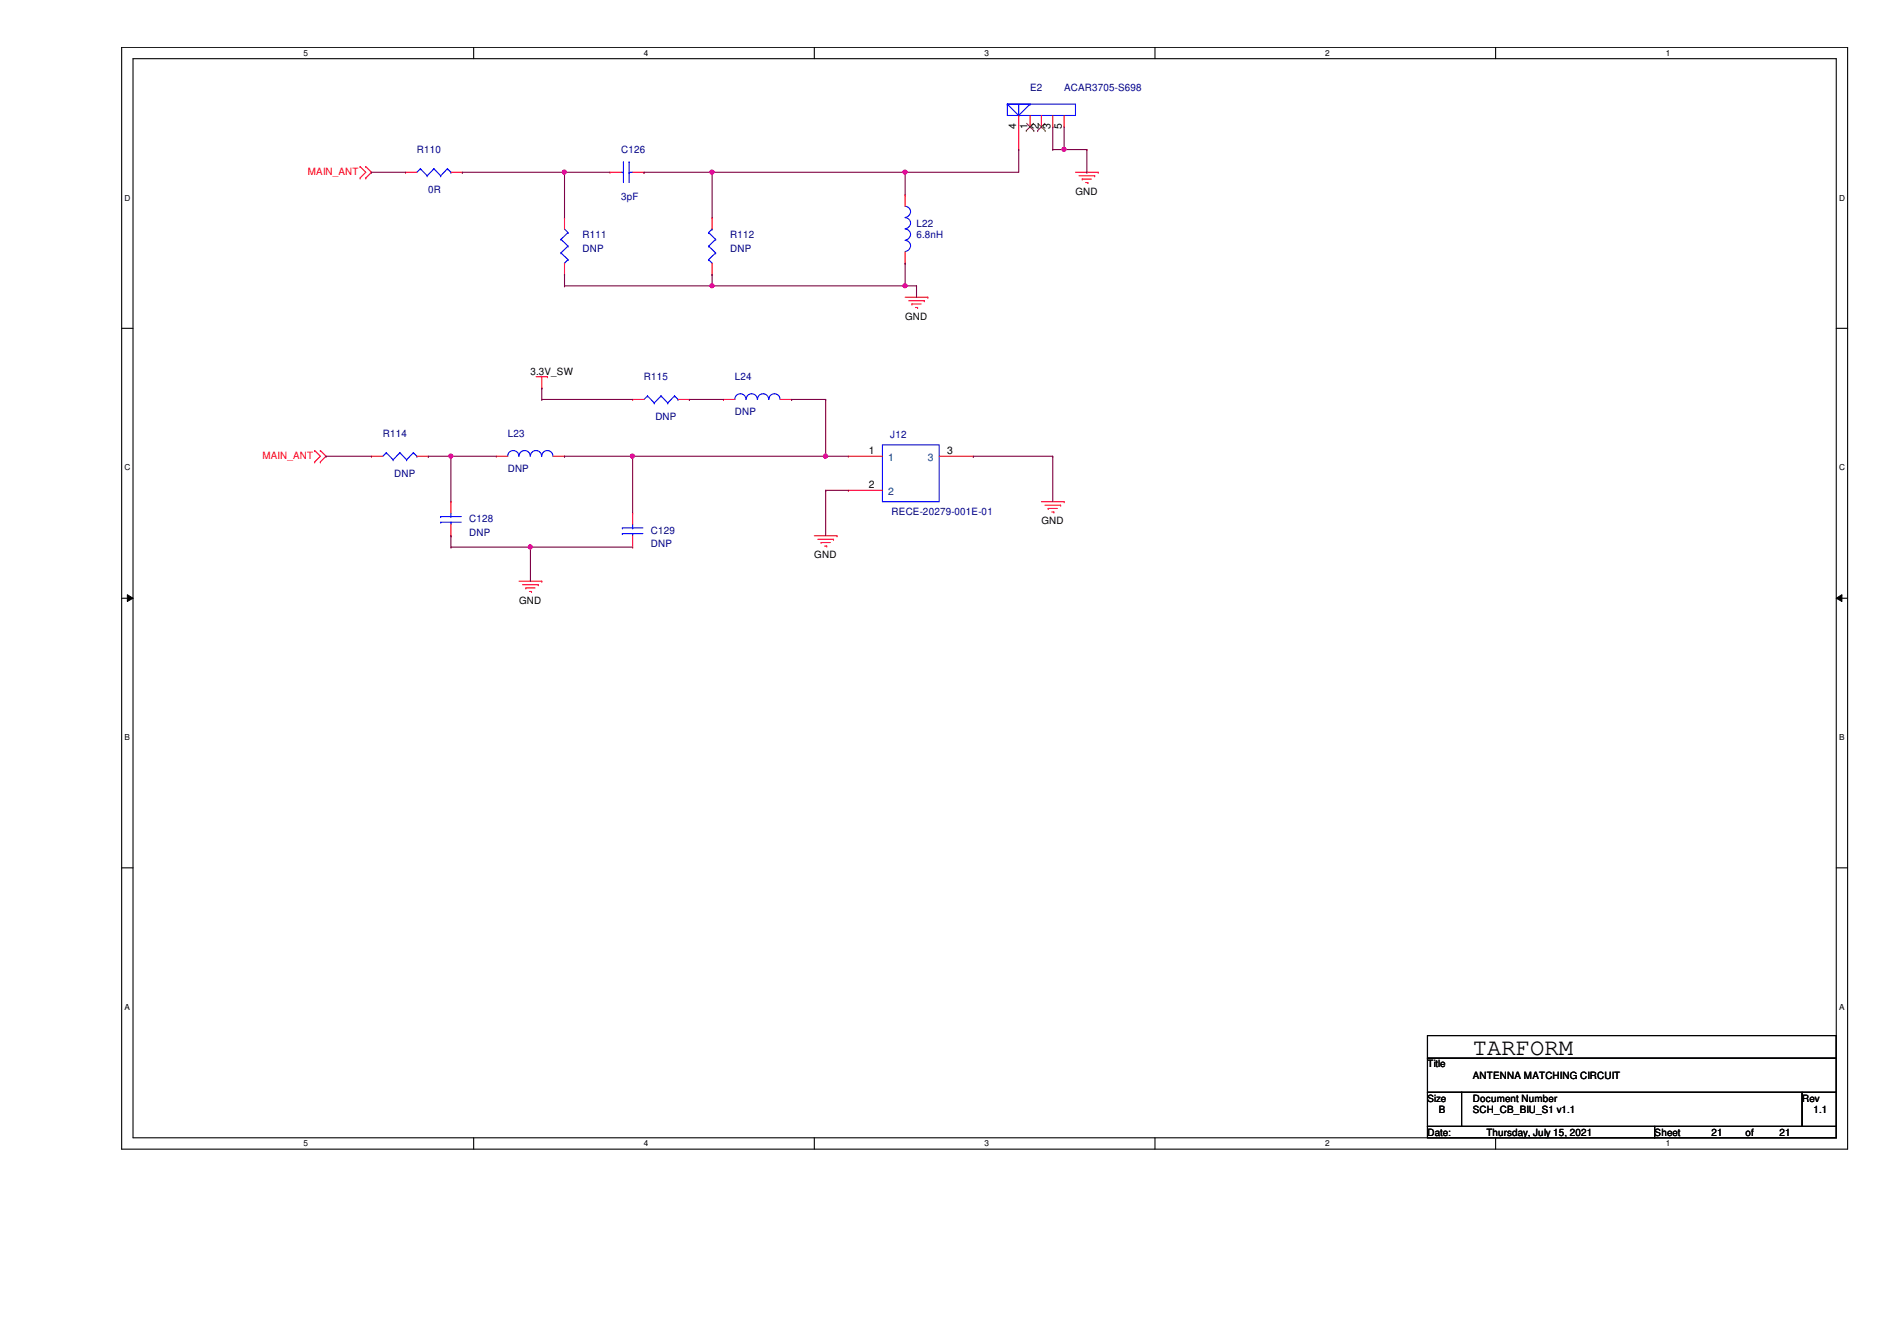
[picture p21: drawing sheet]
<svg xmlns="http://www.w3.org/2000/svg" width="297mm" height="210mm" viewBox="0 0 297 210" stroke-linecap="round" stroke-linejoin="round" font-family="sans-serif">
<defs><g id="words">
<text font-size="3.7" x="230.6" y="165.1">TARFORM</text>
<g font-size="1.6" fill="#000080">
<text x="161.3" y="14.2">E2</text>
<text x="166.6" y="14.2">ACAR3705-S698</text>
<text x="65.3" y="24">R110</text>
<text x="97.3" y="24">C126</text>
<text x="67.1" y="30.2">0R</text>
<text x="97.3" y="31.2">3pF</text>
<text x="143.5" y="35.5">L22</text>
<text x="91.2" y="37.3">R111</text>
<text x="91.2" y="39.4">DNP</text>
<text x="114.3" y="37.3">R112</text>
<text x="114.3" y="39.4">DNP</text>
<text x="143.5" y="37.3">6.8nH</text>
<text x="100.8" y="59.5">R115</text>
<text x="115.1" y="59.5">L24</text>
<text x="102.6" y="65.7">DNP</text>
<text x="115.1" y="65">DNP</text>
<text x="59.9" y="68.4">R114</text>
<text x="79.5" y="68.4">L23</text>
<text x="139.4" y="68.6">J12</text>
<text x="61.7" y="74.6">DNP</text>
<text x="79.5" y="73.9">DNP</text>
<text x="73.4" y="81.7">C128</text>
<text x="73.4" y="83.9">DNP</text>
<text x="101.9" y="83.5">C129</text>
<text x="139.6" y="80.7">RECE-20279-001E-01</text>
<text x="101.9" y="85.6">DNP</text>
</g>
<g font-size="1.6">
<text x="159.1" y="20.2" transform="rotate(-90 159.1 20.2)">4</text>
<text x="160.9" y="20.2" transform="rotate(-90 160.9 20.2)">1</text>
<text x="162.7" y="20.2" transform="rotate(-90 162.7 20.2)">2</text>
<text x="164.5" y="20.2" transform="rotate(-90 164.5 20.2)">3</text>
<text x="166.2" y="20.2" transform="rotate(-90 166.2 20.2)">5</text>
<text x="168.4" y="30.5">GND</text>
<text x="141.7" y="50.1">GND</text>
<text x="83.1" y="58.6">3.3V_SW</text>
<text x="136.1" y="71">1</text>
<text x="148.3" y="71">3</text>
<text x="136.1" y="76.4">2</text>
<text x="163.1" y="82.1">GND</text>
<text x="127.5" y="87.4">GND</text>
<text x="81.3" y="94.5">GND</text>
<text x="223.5" y="167.1">Title</text>
<text x="223.5" y="172.4">Size</text>
<text x="230.6" y="172.4">Document Number</text>
<text x="230.6" y="168.9">ANTENNA MATCHING CIRCUIT</text>
<text x="282.2" y="172.4">Rev</text>
<text x="223.5" y="177.8">Date:</text>
<text x="225.3" y="174.2">B</text>
<text x="230.6" y="174.2">SCH_CB_BIU_S1 v1.1</text>
<text x="232.7" y="177.8">Thursday, July 15, 2021</text>
<text x="259.1" y="177.8">Sheet</text>
<text x="268" y="177.8">21</text>
<text x="273.3" y="177.8">of</text>
<text x="278.6" y="177.8">21</text>
<text x="284" y="174.2">1.1</text>
</g>
<g font-size="1.6" fill="#f00">
<text x="48.2" y="27.3">MAIN_ANT</text>
<text x="41.1" y="71.8">MAIN_ANT</text>
</g>
<g font-size="1.6" fill="#004080">
<text x="139.1" y="72.1">1</text>
<text x="139.1" y="77.5">2</text>
<text x="145.3" y="72.1">3</text>
</g>
<g font-size="1.3">
<text x="47.5" y="8.7">5</text>
<text x="100.8" y="8.7">4</text>
<text x="154.2" y="8.7">3</text>
<text x="207.5" y="8.7">2</text>
<text x="260.9" y="8.7">1</text>
<text x="19.5" y="31.4">D</text>
<text x="288" y="31.4">D</text>
<text x="19.5" y="73.6">C</text>
<text x="288" y="73.6">C</text>
<text x="19.5" y="115.9">B</text>
<text x="288" y="115.9">B</text>
<text x="19.5" y="158.1">A</text>
<text x="288" y="158.1">A</text>
<text x="47.5" y="179.4">5</text>
<text x="100.8" y="179.4">4</text>
<text x="154.2" y="179.4">3</text>
<text x="207.5" y="179.4">2</text>
<text x="260.9" y="179.4">1</text>
</g>
</g></defs>
<path d="M19.1 7.4h270.2v172.5h-270.2zM20.8 9.2h266.7v168.9h-266.7z" fill="none" stroke="#000" stroke-width=".17"/>
<g fill="#fff">
<path d="M47.5 7.6h.7v1.4h-.7z"/>
<path d="M47.5 178.3h.7v1.4h-.7z"/>
</g>
<path d="M74.2 7.4v1.8M74.2 178.1v1.8" fill="none" stroke="#000" stroke-width=".17"/>
<g fill="#fff">
<path d="M100.8 7.6h.7v1.4h-.7z"/>
<path d="M100.8 178.3h.7v1.4h-.7z"/>
</g>
<path d="M127.5 7.4v1.8M127.5 178.1v1.8" fill="none" stroke="#000" stroke-width=".17"/>
<g fill="#fff">
<path d="M154.2 7.6h.7v1.4h-.7z"/>
<path d="M154.2 178.3h.7v1.4h-.7z"/>
</g>
<path d="M180.8 7.4v1.8M180.8 178.1v1.8" fill="none" stroke="#000" stroke-width=".17"/>
<g fill="#fff">
<path d="M207.5 7.6h.7v1.4h-.7z"/>
<path d="M207.5 178.3h.7v1.4h-.7z"/>
</g>
<path d="M234.2 7.4v1.8M234.2 178.1v1.8" fill="none" stroke="#000" stroke-width=".17"/>
<g fill="#fff">
<path d="M260.9 7.6h.6v1.4h-.6z"/>
<path d="M260.9 178.3h.6v1.4h-.6z"/>
<path d="M19.5 30.3h.9v1.4h-.9z"/>
<path d="M288 30.3h.9v1.4h-.9z"/>
<path d="M19.5 72.5h.9v1.4h-.9z"/>
<path d="M288 72.5h.9v1.4h-.9z"/>
</g>
<path d="M19.1 51.4h1.7M287.5 51.4h1.8" fill="none" stroke="#000" stroke-width=".17"/>
<g fill="#fff">
<path d="M19.5 114.7h.8v1.4h-.8z"/>
<path d="M288 114.7h.8v1.4h-.8z"/>
</g>
<path d="M19.1 93.6h1.7M287.5 93.6h1.8" fill="none" stroke="#000" stroke-width=".17"/>
<path d="M19.9 93.1l.9 .5-.9 .5zM287.5 93.6l.9-.5v1z" fill="#000"/>
<path d="M19.9 93.1l.9 .5-.9 .5zM287.5 93.6l.9-.5v1z" fill="none" stroke="#000" stroke-width=".16"/>
<g fill="#fff">
<path d="M19.5 156.9h.8v1.4h-.8z"/>
<path d="M288 156.9h.8v1.4h-.8z"/>
</g>
<path d="M19.1 135.8h1.7M287.5 135.8h1.8M223.5 162.1h64v3.6h-64zM223.5 165.6h64v5.4h-64zM223.5 171h5.4v5.3h-5.4zM223.5 176.3h35.6v1.8h-35.6zM228.9 171h53.3v5.3h-53.3zM259.1 176.3h28.4v1.8h-28.4zM282.2 171h5.3v5.3h-5.3z" fill="none" stroke="#000" stroke-width=".17"/>
<g fill="none" stroke="#f00" stroke-width=".17">
<path d="M159.5 18.1v5.3M161.3 19.9h.1M161.3 18.1v1.8M163.1 19.9h.1M163.1 18.1v1.8M164.8 19.9h.1M164.8 18.1v1.8M166.6 19.9h.1M166.6 18.1v1.8M56.4 26.1h.1M56.4 27.9h.1M56.4 26.1l.9 .9-.9 .9"/>
<path d="M57.3 27.9h.1M57.3 26.1h.1M57.3 26.1l.9 .9-.9 .9M63.5 27h.1M63.5 27h1.8M70.6 27h1.8M72.4 27h.1M88.4 34.1h.1M88.4 34.1v1.8M95.5 27h.1M95.5 27h1.8M99.1 27h1.7"/>
<path d="M100.8 27h.1M111.5 34.1h.1M111.5 34.1v1.8M141.7 30.5h.1M141.7 30.5v1.8M141.7 39.4v1.8M159.5 23.4h.1M168.4 27h3.6M169 27.5h2.4M169.5 28h.1M169.5 28h1.4M170 28.6h.3"/>
<path d="M170.3 28.6h.1M171.4 27.5h.1M172 27h.1M83.9 59h1.8M84.8 59v1.7M85.7 59h.1M88.4 43h.1M88.4 41.2v1.8M111.5 43h.1M111.5 41.2v1.8M141.7 41.2h.1M141.7 46.5h3.6"/>
<path d="M142.3 47.1h2.4M142.8 47.6h.1M142.8 47.6h1.4M143.3 48.1h.4M143.7 48.1h.1M144.7 47.1h.1M145.3 46.5h.1M49.3 70.5h.1M49.3 72.3h.1M49.3 70.5l.9 .9-.9 .9M50.2 72.3h.1M50.2 70.5h.1"/>
<path d="M50.2 70.5l.9 .9-.9 .9M58.2 71.4h.1M58.2 71.4h1.7M65.3 71.4h1.8M67.1 71.4h.1M70.6 78.5h.1M70.6 78.5v1.8M77.7 71.4h.1M77.7 71.4h1.8M84.8 60.7h.1M86.6 71.4h1.8M88.4 71.4h.1"/>
<path d="M99.1 62.5h.1M99.1 62.5h1.7M106.2 62.5h1.8M108 62.5h.1M113.3 62.5h.1M113.3 62.5h1.8M122.2 62.5h1.8M124 62.5h.1M132.8 71.4h.1M132.8 76.7h.1M132.8 71.4h5.4M132.8 76.7h5.4"/>
<path d="M147.1 71.4h5.3M152.4 71.4h.1M163.1 78.5h3.5M163.6 79.1h2.5M164.1 79.6h.1M164.1 79.6h1.5M166.1 79.1h.1M166.6 78.5h.1M70.6 83.9h.1M70.6 82.1v1.8M81.3 91h3.5M81.8 91.5h2.5"/>
<path d="M82.3 92h.1M82.3 92h1.5M82.9 92.6h.3M83.2 92.6h.1M84.3 91.5h.1M84.8 91h.1M99.1 85.6h.1M99.1 80.3h.1M99.1 80.3v1.8M99.1 83.9v1.7M127.5 83.9h3.6M128.1 84.4h2.4"/>
<path d="M128.6 84.9h.1M128.6 84.9h1.4M129.1 85.5h.4M129.5 85.5h.1M130.5 84.4h.1M131.1 83.9h.1M164.7 80.1h.3M165 80.1h.1"/>
</g>
<g fill="none" stroke="#00f" stroke-width=".17">
<path d="M157.7 16.3h10.7v1.8h-10.7zM157.7 16.3h.1M157.7 16.3h3.6M157.7 16.3l1.8 1.8M159.5 18.1h.1M159.5 16.3v1.8M161.3 16.3h.1M161.3 16.3l-1.8 1.8M65.8 26.4h.1M65.8 26.4l-.5 .6M65.8 26.4l1.1 1.1M66.9 27.5h.1"/>
<path d="M67.9 26.4h.1M67.9 26.4l-1 1.1M67.9 26.4l1.1 1.1M69 27.5h.1M70.1 26.4h.1M70.1 26.4l-1.1 1.1M70.1 26.4l.5 .6M70.6 27h.1M87.8 37.5h.1M87.8 39.6h.1M87.8 37.5l1.1 1M87.8 39.6l1.1 1"/>
<path d="M88.4 35.9l.5 .5M88.9 36.4h.1M88.9 38.5h.1M88.9 36.4l-1.1 1.1M88.9 38.5l-1.1 1.1M97.3 27h.3M97.6 27h.1M97.6 25.4h.1M97.6 25.4v3.2M98.5 25.4h.1M98.5 27h.1M98.5 27h.6"/>
<path d="M98.5 25.4v3.2M111 38.5h.1M111 36.4h.1M111 38.5l1.1 1.1M111 36.4l1.1 1.1M111.5 35.9h.1M111.5 35.9l-.5 .5M112.1 39.6h.1M112.1 37.5h.1M112.1 39.6l-1.1 1M112.1 37.5l-1.1 1M141.7 32.3a.87 .87 0 0 1 .9 .9 .87 .87 0 0 1-.9 .8"/>
<path d="M141.7 34.1a.87 .87 0 0 1 .9 .8 .87 .87 0 0 1-.9 .9M141.7 35.9a.87 .87 0 0 1 .9 .8 .87 .87 0 0 1-.9 .9M141.7 37.6a.87 .87 0 0 1 .9 .9 .87 .87 0 0 1-.9 .9M88.4 41.2h.1M88.9 40.6h.1M88.9 40.6l-.5 .6M111 40.6h.1M111 40.6l.5 .6M60.5 70.9h.1M60.5 70.9l-.6 .5M60.5 70.9l1.1 1.1M61.6 72h.1"/>
<path d="M62.6 70.9h.1M62.6 70.9l-1 1.1M62.6 70.9l1.1 1.1M63.7 72h.1M64.7 70.9h.1M64.7 70.9l-1 1.1M64.7 70.9l.6 .5M65.3 71.4h.1M79.5 71.4a.87 .87 0 0 1 .9-.9 .87 .87 0 0 1 .8 .9M81.3 71.4a.87 .87 0 0 1 .8-.9 .87 .87 0 0 1 .9 .9M83.1 71.4a.87 .87 0 0 1 .8-.9 .87 .87 0 0 1 .9 .9M84.8 71.4a.87 .87 0 0 1 .9-.9 .87 .87 0 0 1 .9 .9"/>
<path d="M101.4 62h.1M101.4 62l-.6 .5M101.4 62l1 1.1M102.4 63.1h.1M103.5 62h.1M103.5 62l-1.1 1.1M103.5 62l1.1 1.1M104.6 63.1h.1M105.6 62h.1M105.6 62l-1 1.1M105.6 62l.6 .5M106.2 62.5h.1"/>
<path d="M115.1 62.5a.87 .87 0 0 1 .8-.9 .87 .87 0 0 1 .9 .9M116.8 62.5a.87 .87 0 0 1 .9-.9 .87 .87 0 0 1 .9 .9M118.6 62.5a.87 .87 0 0 1 .9-.9 .87 .87 0 0 1 .9 .9M120.4 62.5a.87 .87 0 0 1 .9-.9 .87 .87 0 0 1 .8 .9M138.2 69.6h8.9v8.9h-8.9zM69 80.9h.1M69 81.7h.1M69 80.9h3.2M69 81.7h3.2M70.6 81.7h.1M70.6 80.9h.1M70.6 80.3v.6"/>
<path d="M70.6 81.7v.4M97.5 82.6h.1M97.5 83.5h.1M97.5 82.6h3.2M97.5 83.5h3.2M99.1 83.5h.1M99.1 82.6h.1M99.1 82.1v.5M99.1 83.5v.4"/>
</g>
<path d="M160.7 19.3l1.2 1.1M161.8 19.3l-1.1 1.1M162.5 19.3l1.2 1.1M163.6 19.3l-1.1 1.1M160.7 20.4h.1M161.9 20.4h.1M162.5 20.4h.1M163.7 20.4h.1" fill="none" stroke="#804000" stroke-width=".16"/>
<path d="M58.2 27h.1M58.2 27h5.3M100.8 27h.1M100.8 27h10.7M141.7 27h.1M141.7 27v3.5M159.5 23.4h.1M159.5 23.4v3.6h-17.8" fill="none" stroke="#800040" stroke-width=".17"/>
<circle cx="141.7" cy="26.9" r=".32" fill="#f0f"/>
<circle cx="141.7" cy="26.9" r=".32" fill="none" stroke="#f0f" stroke-width=".17"/>
<path d="M88.4 27h.1M88.4 27v7.1M88.4 27h7.1M111.5 27h.1M111.5 27v7.1M141.7 41.2h.1M141.7 41.2v3.5" fill="none" stroke="#800040" stroke-width=".17"/>
<circle cx="111.5" cy="26.9" r=".32" fill="#f0f"/>
<circle cx="111.5" cy="26.9" r=".32" fill="none" stroke="#f0f" stroke-width=".17"/>
<path d="M111.5 27h.1M111.5 27h30.2M88.4 43h.1M88.4 44.7h.1M88.4 43v1.7M88.4 44.7h53.3M111.5 43h.1M111.5 44.7h.1M111.5 43v1.7M143.5 44.7h.1M143.5 44.7v1.8" fill="none" stroke="#800040" stroke-width=".17"/>
<circle cx="141.7" cy="44.7" r=".32" fill="#f0f"/>
<circle cx="141.7" cy="44.7" r=".32" fill="none" stroke="#f0f" stroke-width=".17"/>
<circle cx="111.5" cy="44.7" r=".32" fill="#f0f"/>
<circle cx="111.5" cy="44.7" r=".32" fill="none" stroke="#f0f" stroke-width=".17"/>
<path d="M72.4 27h.1M72.4 27h16" fill="none" stroke="#800040" stroke-width=".17"/>
<circle cx="88.4" cy="26.9" r=".32" fill="#f0f"/>
<circle cx="88.4" cy="26.9" r=".32" fill="none" stroke="#f0f" stroke-width=".17"/>
<g fill="none" stroke="#800040" stroke-width=".17">
<path d="M141.7 44.7h.1M141.7 44.7h1.8M51.1 71.4h.1M51.1 71.4h7.1M67.1 71.4h.1M67.1 71.4h3.5M70.6 71.4h.1M70.6 71.4v7.1M129.3 76.7h.1M129.3 76.7v7.2M129.3 76.7h3.5M152.4 71.4h.1"/>
<path d="M152.4 71.4h12.4M164.8 71.4h.1M164.8 71.4v7.1"/>
</g>
<circle cx="70.6" cy="71.4" r=".32" fill="#f0f"/>
<circle cx="70.6" cy="71.4" r=".32" fill="none" stroke="#f0f" stroke-width=".17"/>
<path d="M70.6 71.4h.1M70.6 71.4h7.1M88.4 71.4h.1M88.4 71.4h40.9M99.1 71.4h.1M99.1 71.4v8.9" fill="none" stroke="#800040" stroke-width=".17"/>
<circle cx="129.3" cy="71.4" r=".32" fill="#f0f"/>
<circle cx="129.3" cy="71.4" r=".32" fill="none" stroke="#f0f" stroke-width=".17"/>
<circle cx="99" cy="71.4" r=".32" fill="#f0f"/>
<circle cx="99" cy="71.4" r=".32" fill="none" stroke="#f0f" stroke-width=".17"/>
<path d="M70.6 83.9h.1M70.6 85.6h.1M70.6 83.9v1.7M70.6 85.6h28.5M83.1 85.6h.1M83.1 85.6v5.4" fill="none" stroke="#800040" stroke-width=".17"/>
<circle cx="83" cy="85.6" r=".32" fill="#f0f"/>
<circle cx="83" cy="85.6" r=".32" fill="none" stroke="#f0f" stroke-width=".17"/>
<g fill="none" stroke="#800040" stroke-width=".17">
<path d="M164.8 19.9v3.5M164.8 23.4h.1M164.8 23.4h1.8M166.6 23.4h.1M84.8 62.5h.1M84.8 60.7h.1M84.8 62.5h14.3M84.8 60.7v1.8M108 62.5h.1M108 62.5h5.3M124 62.5h.1M124 62.5h5.3"/>
<path d="M129.3 62.5h.1M129.3 71.4h.1M129.3 62.5v8.9M129.3 71.4h3.5"/>
</g>
<circle cx="166.6" cy="23.4" r=".32" fill="#f0f"/>
<circle cx="166.6" cy="23.4" r=".32" fill="none" stroke="#f0f" stroke-width=".17"/>
<path d="M166.6 19.9v3.5M166.6 23.4h.1M166.6 23.4h3.6M170.2 27h.1M170.2 23.4h.1M170.2 23.4v3.6" fill="none" stroke="#800040" stroke-width=".17"/>
<circle cx="141.7" cy="26.9" r=".32" fill="#f0f"/>
<circle cx="141.7" cy="26.9" r=".32" fill="none" stroke="#f0f" stroke-width=".17"/>
<circle cx="111.5" cy="26.9" r=".32" fill="#f0f"/>
<circle cx="111.5" cy="26.9" r=".32" fill="none" stroke="#f0f" stroke-width=".17"/>
<circle cx="141.7" cy="44.7" r=".32" fill="#f0f"/>
<circle cx="141.7" cy="44.7" r=".32" fill="none" stroke="#f0f" stroke-width=".17"/>
<circle cx="111.5" cy="44.7" r=".32" fill="#f0f"/>
<circle cx="111.5" cy="44.7" r=".32" fill="none" stroke="#f0f" stroke-width=".17"/>
<circle cx="88.4" cy="26.9" r=".32" fill="#f0f"/>
<circle cx="88.4" cy="26.9" r=".32" fill="none" stroke="#f0f" stroke-width=".17"/>
<circle cx="70.6" cy="71.4" r=".32" fill="#f0f"/>
<circle cx="70.6" cy="71.4" r=".32" fill="none" stroke="#f0f" stroke-width=".17"/>
<circle cx="129.3" cy="71.4" r=".32" fill="#f0f"/>
<circle cx="129.3" cy="71.4" r=".32" fill="none" stroke="#f0f" stroke-width=".17"/>
<circle cx="99" cy="71.4" r=".32" fill="#f0f"/>
<circle cx="99" cy="71.4" r=".32" fill="none" stroke="#f0f" stroke-width=".17"/>
<circle cx="83" cy="85.6" r=".32" fill="#f0f"/>
<circle cx="83" cy="85.6" r=".32" fill="none" stroke="#f0f" stroke-width=".17"/>
<circle cx="166.6" cy="23.4" r=".32" fill="#f0f"/>
<circle cx="166.6" cy="23.4" r=".32" fill="none" stroke="#f0f" stroke-width=".17"/>
<use href="#words"/>
</svg>
